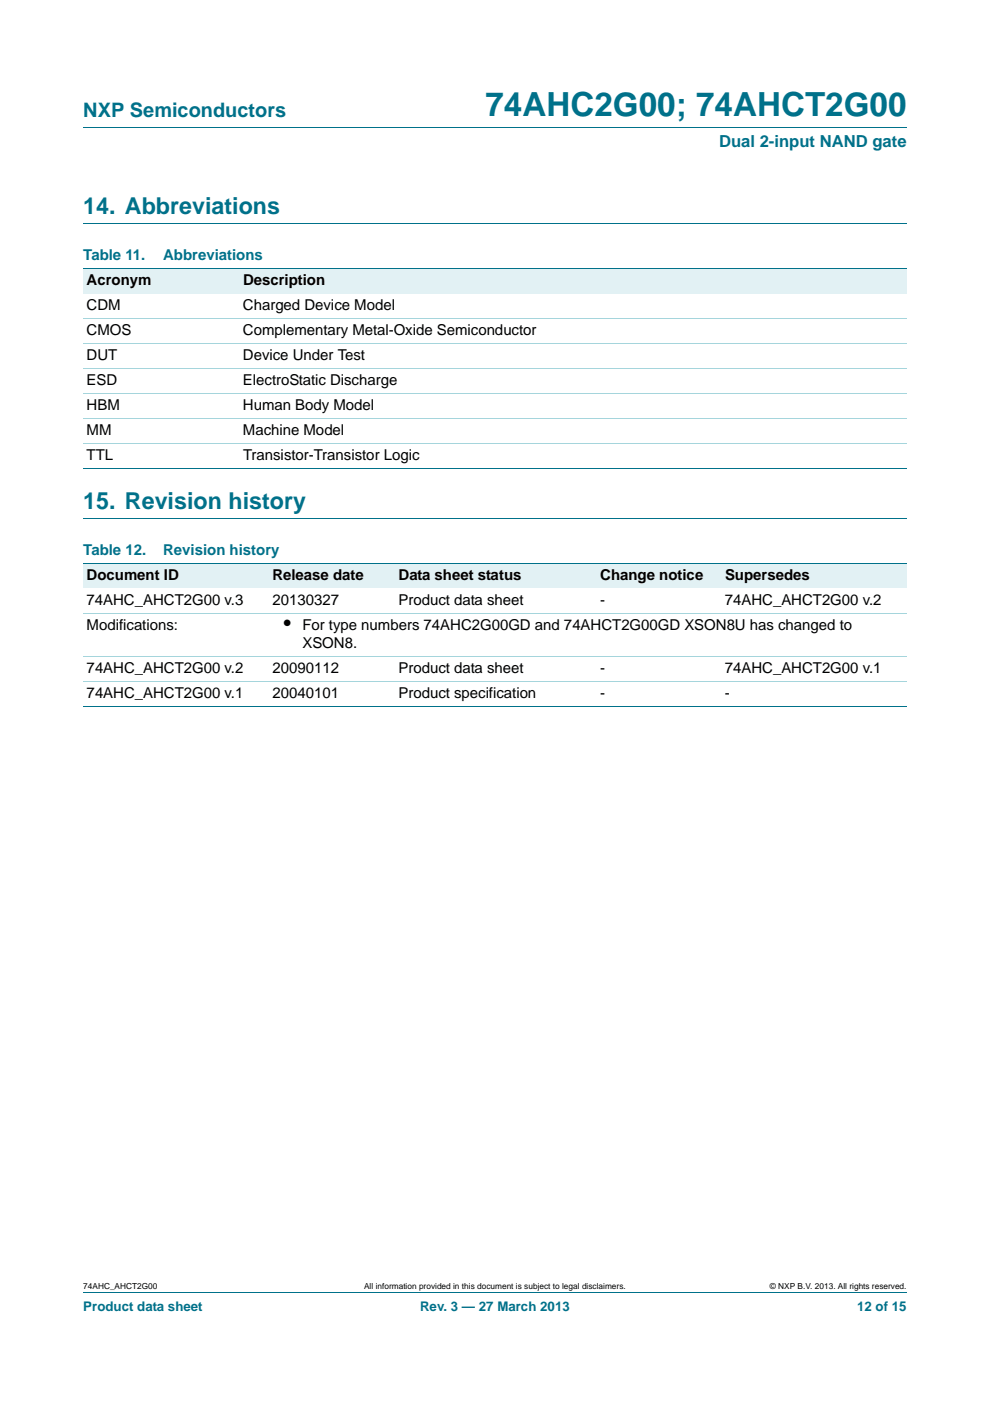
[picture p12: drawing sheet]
<svg xmlns="http://www.w3.org/2000/svg" width="210mm" height="297mm" viewBox="0 0 210 297" stroke-linecap="round" stroke-linejoin="round" font-family="sans-serif">
<defs><g id="words">
<text font-size="7" fill="#00718a" x="103" y="24.6">74AHC2G00; 74AHCT2G00</text>
<g font-size="4.9" fill="#00718a">
<text x="17.7" y="45.4">14. Abbreviations</text>
<text x="17.7" y="107.9">15. Revision history</text>
</g>
<text font-size="4.2" fill="#00718a" x="17.7" y="24.9">NXP Semiconductors</text>
<text font-size="4.2" x="60.2" y="133.5">•</text>
<text font-size="3.5" fill="#00718a" x="152.5" y="31.1">Dual 2-input NAND gate</text>
<g font-size="3.2" fill="#00718a">
<text x="17.7" y="55.2">Table 11.</text>
<text x="34.6" y="55.2">Abbreviations</text>
<text x="17.7" y="117.7">Table 12.</text>
<text x="34.6" y="117.7">Revision history</text>
</g>
<g font-size="3.2">
<text x="18.4" y="65.8">CDM</text>
<text x="18.4" y="60.5">Acronym</text>
<text x="51.5" y="65.8">Charged Device Model</text>
<text x="51.5" y="60.5">Description</text>
<text x="18.4" y="71.1">CMOS</text>
<text x="51.5" y="71.1">Complementary Metal-Oxide Semiconductor</text>
<text x="18.4" y="76.4">DUT</text>
<text x="51.5" y="76.4">Device Under Test</text>
<text x="18.4" y="81.7">ESD</text>
<text x="51.5" y="81.7">ElectroStatic Discharge</text>
<text x="18.4" y="87">HBM</text>
<text x="51.5" y="87">Human Body Model</text>
<text x="18.4" y="92.3">MM</text>
<text x="51.5" y="92.3">Machine Model</text>
<text x="18.4" y="97.5">TTL</text>
<text x="51.5" y="97.5">Transistor-Transistor Logic</text>
<text x="18.4" y="122.9">Document ID</text>
<text x="57.8" y="122.9">Release date</text>
<text x="84.5" y="122.9">Data sheet status</text>
<text x="127.3" y="122.9">Change notice</text>
<text x="153.8" y="122.9">Supersedes</text>
<text x="18.4" y="128.2">74AHC_AHCT2G00 v.3</text>
<text x="57.8" y="128.2">20130327</text>
<text x="84.5" y="128.2">Product data sheet</text>
<text x="127.3" y="128.2">-</text>
<text x="153.7" y="128.2">74AHC_AHCT2G00 v.2</text>
<text x="18.4" y="133.5">Modifications:</text>
<text x="64.1" y="133.5">For type numbers 74AHC2G00GD and 74AHCT2G00GD XSON8U has changed to</text>
<text x="64.1" y="137.4">XSON8.</text>
<text x="18.4" y="142.7">74AHC_AHCT2G00 v.2</text>
<text x="57.8" y="142.7">20090112</text>
<text x="84.5" y="142.7">Product data sheet</text>
<text x="127.3" y="142.7">-</text>
<text x="153.7" y="142.7">74AHC_AHCT2G00 v.1</text>
<text x="18.4" y="148">74AHC_AHCT2G00 v.1</text>
<text x="57.8" y="148">20040101</text>
<text x="84.5" y="148">Product specification</text>
<text x="127.3" y="148">-</text>
<text x="153.7" y="148">-</text>
</g>
<g font-size="2.8" fill="#00718a">
<text x="17.7" y="277.9">Product data sheet</text>
<text x="89.1" y="277.9">Rev. 3 — 27 March 2013</text>
<text x="181.8" y="277.9">12 of 15</text>
</g>
<g font-size="1.8">
<text x="17.7" y="273.3">74AHC_AHCT2G00</text>
<text x="77.2" y="273.3">All information provided in this document is subject to legal disclaimers.</text>
<text x="163.3" y="273.3">© NXP B.V. 2013. All rights reserved.</text>
</g>
</g></defs>
<path d="M17.7 27h174.6M17.7 47.4h174.6M17.7 109.9h174.6M17.7 273.9h174.6" fill="none" stroke="#00718a" stroke-width=".21"/>
<g fill="#e2f1f4">
<path d="M17.7 57h33.1v5.3h-33.1z"/>
<path d="M50.8 57h141.5v5.3h-141.5z"/>
<path d="M17.7 119.4h39.4v5.3h-39.4z"/>
<path d="M57.1 119.4h26.7v5.3h-26.7z"/>
<path d="M83.8 119.4h42.8v5.3h-42.8z"/>
<path d="M126.6 119.4h26.5v5.3h-26.5z"/>
<path d="M153.1 119.4h39.2v5.3h-39.2z"/>
</g>
<path d="M17.7 57h174.6M17.7 99.3h174.6M17.7 119.4h174.6M17.7 149.8h174.6" fill="none" stroke="#00718a" stroke-width=".21"/>
<path d="M17.7 67.5h174.6M17.7 72.8h174.6M17.7 78.1h174.6M17.7 83.4h174.6M17.7 88.7h174.6M17.7 94h174.6M17.7 130h174.6M17.7 139.2h174.6M17.7 144.5h174.6" fill="none" stroke="#a5d5dc" stroke-width=".21"/>
<use href="#words"/>
</svg>
